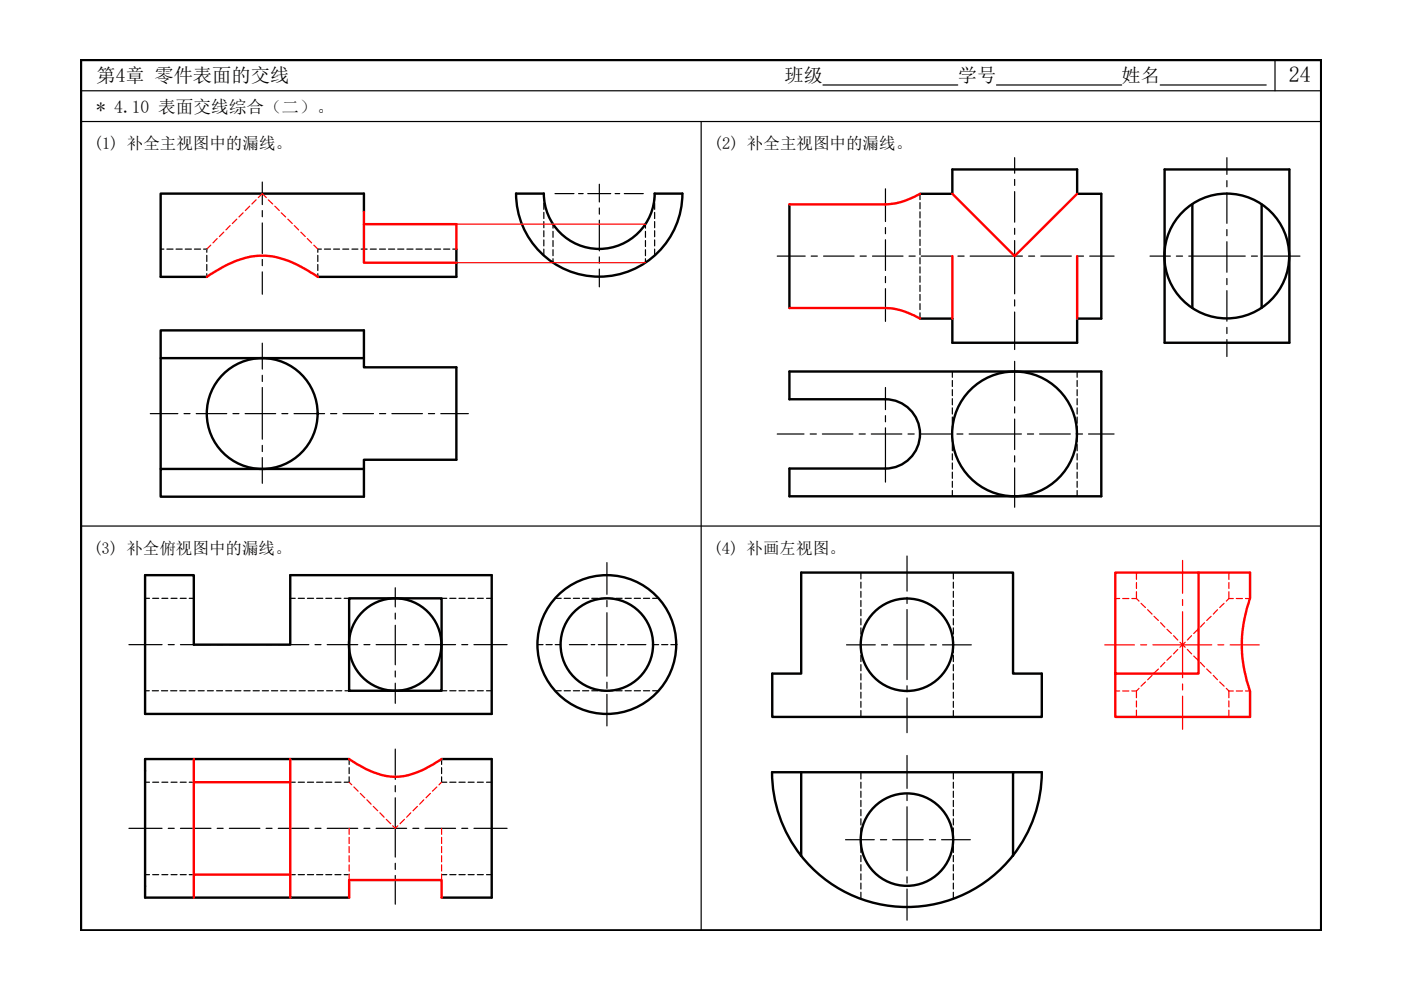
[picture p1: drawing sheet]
<svg xmlns="http://www.w3.org/2000/svg" width="297mm" height="210mm" viewBox="0 0 297 210" stroke-linecap="round" stroke-linejoin="round" font-family="sans-serif">
<defs><g id="words">
<text font-size="4.7" x="273.2" y="17.5">24</text>
<g font-size="4.1">
<text x="20.5" y="17.5">第4章 零件表面的交线</text>
<text x="166.3" y="17.5">班级</text>
<text x="203.1" y="17.5">学号</text>
<text x="237.8" y="17.5">姓名</text>
</g>
<text font-size="3.7" x="20.5" y="23.9">* 4.10 表面交线综合（二）。</text>
<g font-size="3.5">
<text x="19.9" y="31.7">(1) 补全主视图中的漏线。</text>
<text x="151.4" y="31.7">(2) 补全主视图中的漏线。</text>
<text x="19.8" y="117.4">(3) 补全俯视图中的漏线。</text>
<text x="151.3" y="117.4">(4) 补画左视图。</text>
</g>
</g></defs>
<!-- layer: 0 -->
<path d="M17.2 12.7h262.9v184.6h-262.9z" fill="none" stroke="#000" stroke-width=".51"/>
<path d="M17.2 19.2h262.9M174.5 18h28.6M211.3 18h26.5M246 18h22.5M270.3 12.7v6.5M17.2 25.8h262.9M148.7 25.8v171.5M167.4 43.3h7.3M167.4 65.3h7.3M17.2 111.5h262.9" fill="none" stroke="#000" stroke-width=".25"/>
<g fill="none" stroke="#000" stroke-width=".25">
<path d="M55.6 38.6v4.8M127.1 39.1v3.7M215.1 33.4v3.3M215.1 38v1.3M260.1 33.4v3.6M260.1 38.3v1.3M55.6 44.6v1.4M55.6 47.3v6.4M55.6 55v1.3M55.6 57.6v4.8M117.7 41h4M122.7 41h.9"/>
<path d="M124.6 41h4.9M127.1 44.1v1.3M127.1 46.7v6.5M127.1 54.5v1.3M127.1 57.1v3.7M130.4 41h1M132.4 41h4M164.8 54.3h5.9M172 54.3h1.3M174.6 54.3h6.5M182.4 54.3h1.3M185 54.3h6.5"/>
<path d="M187.7 40v7M187.7 48.2v1.4M187.7 50.8v6.5M187.7 58.6v1.3M192.7 54.3h1.3M195.3 54.3h6.5M203.1 54.3h1.3M205.7 54.3h11.1M215.1 51v11.3M215.1 40.6v6.5M215.1 48.4v1.3M218.1 54.3h1.3"/>
<path d="M220.7 54.3h6.4M228.5 54.3h1.2M231 54.3h5.2M243.8 54.3h4.3M249.4 54.3h1.3M252 54.3h12M260.1 40.9v6.5M260.1 48.7v1.3M260.1 51.3v6.4M260.1 59v1.4M265.3 54.3h1.3M267.9 54.3h7.7"/>
<path d="M55.6 72.8v5.5M55.6 79.6v1.3M187.7 61.2v6.9M215.1 63.6v1.3M215.1 66.2v7.9M215.1 76.6v8.3M260.1 61.6v6.5M260.1 69.4v1.3M260.1 72v3.6M31.9 87.7h5.8M39 87.7h1.3M41.6 87.7h6.5"/>
<path d="M49.4 87.7h1.3M52 87.7h6.4M55.6 82.2v10.9M55.6 94.4v1.3M55.6 97v5.5M59.8 87.7h1.2M62.3 87.7h6.5M70.1 87.7h1.3M72.7 87.7h6.5M80.5 87.7h1.3M83.1 87.7h6.5M90.8 87.7h1.3"/>
<path d="M93.5 87.7h5.8M164.8 92h5.7M171.8 92h1.3M174.4 92h6.4M182.1 92h1.4M184.7 92h6.5M187.7 90.7v11.5M187.7 82.2v4.7M187.7 88.1v1.3M192.5 92h1.3M195.1 92h6.5M202.9 92h1.3"/>
<path d="M205.5 92h11.1M215.1 86.3v1.3M215.1 88.8v6.5M215.1 96.6v1.3M215.1 99.2v8.4M217.8 92h1.3M220.4 92h6.5M228.2 92h1.3M230.8 92h5.4M128.7 119.3v6.7M192.3 117.9v7.4M27.3 136.7h7.1"/>
<path d="M35.7 136.7h1.2M38.3 136.7h6.4M46 136.7h1.3M48.6 136.7h6.5M56.4 136.7h1.3M59 136.7h6.5M66.8 136.7h1.3M69.4 136.7h6.4M77.2 136.7h1.2M79.7 136.7h6.5M83.8 132.6v8.4M83.8 124.6v4.1"/>
<path d="M83.8 130v1.3M87.5 136.7h1.3M90.1 136.7h6.5M97.9 136.7h1.3M100.5 136.7h7M120.7 136.7h3.8M125.3 136.7h.8M126.9 136.7h3.9M128.7 129.9v13.5M128.7 127.3v1.3M131.6 136.7h.7M133.1 136.7h3.8"/>
<path d="M179.5 136.7h6.1M186.9 136.7h1.3M189.5 136.7h6.4M192.3 129.2v14.9M192.3 126.6v1.4M197.3 136.7h1.2M199.8 136.7h6.1M83.8 142.3v1.2M83.8 144.9v4.2M83.8 158.8v6.5M128.7 144.6v1.4M128.7 147.2v6.7"/>
<path d="M192.3 145.4v1.3M192.3 148v7.3M27.3 175.6h7.1M35.7 175.6h1.2M38.3 175.6h6.4M46 175.6h1.3M48.6 175.6h6.5M56.4 175.6h1.3M59 175.6h6.5M66.8 175.6h1.3M69.4 175.6h6.4M77.2 175.6h1.2"/>
<path d="M79.7 175.6h6.5M83.8 169.1v12.6M83.8 166.6v1.3M87.5 175.6h1.3M90.1 175.6h6.5M97.9 175.6h1.3M100.5 175.6h7M179.3 178h6.1M186.7 178h1.3M189.3 178h6.4M192.3 171.1v13.5M192.3 160.2v7"/>
<path d="M192.3 168.5v1.2M197 178h1.4M199.6 178h6.1M83.8 183v1.3M83.8 185.6v6.1M192.3 185.9v1.3M192.3 188.5v6.6"/>
</g>
<g fill="none" stroke="#000" stroke-width=".51">
<path d="M246.9 35.9h26.5v36.8h-26.5zM77.2 44.9v-3.9h-43.1v17.7h9.7M96.8 52.8v5.9h-29.4M109.4 41h5.9a11.7 11.7 0 0 0 11.7 11.8 11.7 11.7 0 0 0 11.8-11.8h5.9a17.6 17.6 0 0 1-17.7 17.7 17.6 17.6 0 0 1-17.6-17.7zM167.4 43.3v22M195.1 41.1h6.8v-5.2h26.5v5.2h5.1v26.4h-5.1v5.2h-26.5v-5.2h-6.8M252.8 43.3v22M267.5 43.3v22M34.1 75.9h43.1M34.1 99.4v-29.4h43.1v7.9h19.6v19.6h-19.6v7.8h-43.1v-5.9h43.1M187.7 84.7a7.3 7.3 0 0 1 7.4 7.3 7.3 7.3 0 0 1-7.4 7.3M187.7 84.7h-20.3v-5.9h66.1v26.4h-66.1v-5.9h20.3"/>
<path d="M30.8 121.9h10.3v14.8h20.4v-14.8h42.8v29.5h-73.5zM74 126.9h19.6v19.6h-19.6zM169.9 121.4h44.9v21.4h6.1v9.2h-57.2v-9.2h6.2zM74 160.9h-43.2v29.4h43.2M93.6 160.9h10.7v29.4h-10.7M163.7 163.7a28.6 28.6 0 0 0 28.6 28.6 28.6 28.6 0 0 0 28.6-28.6h-6.1v17.7M163.7 163.7h51.1M169.9 163.7v17.7"/>
<circle cx="260.1" cy="54.3" r="13.2"/>
<circle cx="55.6" cy="87.7" r="11.7"/>
<circle cx="215.1" cy="92" r="13.2"/>
<circle cx="83.8" cy="136.7" r="9.8"/>
<circle cx="128.7" cy="136.7" r="14.7"/>
<circle cx="128.7" cy="136.7" r="9.8"/>
<circle cx="192.3" cy="136.7" r="9.8"/>
<circle cx="192.3" cy="178" r="9.8"/>
</g>
<g fill="none" stroke="#000" stroke-width=".25">
<path d="M34.1 52.8h.6M35.4 52.8h1.3M37.3 52.8h1.3M39.3 52.8h1.3M41.2 52.8h1.3M43.2 52.8h.6v.7M43.8 54.1v1.3M43.8 56.1v1.2M43.8 58v.7M67.4 54.1v1.3M67.4 56.1v1.2M67.4 58v.7"/>
<path d="M68.1 52.8h-.7v.7M68.8 52.8h1.3M70.7 52.8h1.3M72.7 52.8h1.2M74.6 52.8h1.3M76.6 52.8h1.2M78.5 52.8h1.3M80.5 52.8h1.2M82.4 52.8h1.3M84.3 52.8h1.3M86.3 52.8h1.3M88.2 52.8h1.3"/>
<path d="M90.2 52.8h1.3M92.1 52.8h1.3M94.1 52.8h1.3M96 52.8h.8M115.3 41v1.4M115.3 43.1v1.3M115.3 45v1.3M115.3 47v1.3M115.3 48.9v1.3M115.3 50.9v1.2M115.3 52.8v1.4M117.2 47.5v.9"/>
<path d="M117.2 49.1v1.2M117.2 51v1.3M117.2 52.9v1.3M117.2 54.8v.9M136.8 47.5v.9M136.8 49.1v1.2M136.8 51v1.3M136.8 52.9v1.3M136.8 54.8v.9M138.8 41v1.4M138.8 43.1v1.3M138.8 45v1.3"/>
<path d="M138.8 47v1.3M138.8 48.9v1.3M138.8 50.9v1.2M138.8 52.8v1.4M195.1 41.1v1.2M195.1 43v1.3M195.1 44.9v1.3M195.1 46.8v1.4M195.1 48.8v1.3M195.1 50.7v1.4M195.1 52.7v1.3M195.1 54.6v1.4"/>
<path d="M195.1 56.6v1.3M195.1 58.5v1.3M195.1 60.5v1.3M195.1 62.4v1.3M195.1 64.4v1.2M195.1 66.3v1.2M201.9 78.8v1.2M228.4 78.8v1.2M201.9 80.7v1.2M201.9 82.6v1.3M201.9 84.5v1.3M201.9 86.5v1.3"/>
<path d="M201.9 88.4v1.3M201.9 90.4v1.3M201.9 92.3v1.3M201.9 94.3v1.3M201.9 96.2v1.3M201.9 98.2v1.3M228.4 80.7v1.2M228.4 82.6v1.3M228.4 84.5v1.3M228.4 86.5v1.3M228.4 88.4v1.3M228.4 90.4v1.3"/>
<path d="M228.4 92.3v1.3M228.4 94.3v1.3M228.4 96.2v1.3M228.4 98.2v1.3M201.9 100.1v1.3M201.9 102.1v1.2M201.9 104v1.2M228.4 100.1v1.3M228.4 102.1v1.2M228.4 104v1.2M30.8 126.9h.9M32.4 126.9h1.2"/>
<path d="M34.3 126.9h1.3M36.3 126.9h1.2M38.2 126.9h1.3M40.1 126.9h1M61.5 126.9h1.1M63.2 126.9h1.3M65.2 126.9h1.3M67.1 126.9h1.3M69.1 126.9h1.2M71 126.9h1.3M73 126.9h1M93.6 126.9h1.1"/>
<path d="M95.4 126.9h1.3M97.3 126.9h1.3M99.3 126.9h1.2M101.2 126.9h1.3M103.2 126.9h1.1M114 136.7h1.1M115.8 136.7h1.3M117.7 126.9h1.3M117.7 136.7h1.2M119.6 126.9h1.3M121.6 126.9h1.3M123.5 126.9h1.3"/>
<path d="M125.5 126.9h1.3M127.4 126.9h2.5M130.6 126.9h1.3M132.5 126.9h1.3M134.5 126.9h1.3M136.4 126.9h1.3M138.4 126.9h1.2M138.5 136.7h1.1M140.3 136.7h1.3M142.2 136.7h1.2M182.5 121.4v1.4M182.5 123.4v1.3"/>
<path d="M182.5 125.4v1.2M182.5 127.3v1.3M182.5 129.2v1.3M182.5 131.2v1.3M182.5 133.1v1.3M182.5 135.1v1.3M182.5 137v1.3M182.5 139v1.3M202.1 121.4v1.4M202.1 123.4v1.3M202.1 125.4v1.2M202.1 127.3v1.3"/>
<path d="M202.1 129.2v1.3M202.1 131.2v1.3M202.1 133.1v1.3M202.1 135.1v1.3M202.1 137v1.3M202.1 139v1.3M30.8 146.5h.9M32.3 146.5h1.3M34.2 146.5h1.3M36.2 146.5h1.3M38.1 146.5h1.3M40.1 146.5h1.2"/>
<path d="M42 146.5h1.3M44 146.5h1.2M45.9 146.5h1.3M47.9 146.5h1.2M49.8 146.5h1.3M51.7 146.5h1.3M53.7 146.5h1.3M55.6 146.5h1.3M57.6 146.5h1.3M59.5 146.5h1.3M61.5 146.5h1.3M63.4 146.5h1.3"/>
<path d="M65.3 146.5h1.4M67.3 146.5h1.3M69.2 146.5h1.3M71.2 146.5h1.3M73.1 146.5h.9M93.6 146.5h1.1M95.4 146.5h1.3M97.3 146.5h1.3M99.3 146.5h1.2M101.2 146.5h1.3M103.2 146.5h1.1M117.7 146.5h1.3"/>
<path d="M119.6 146.5h1.3M121.6 146.5h1.3M123.5 146.5h1.3M125.5 146.5h1.3M127.4 146.5h2.5M130.6 146.5h1.3M132.5 146.5h1.3M134.5 146.5h1.3M136.4 146.5h1.3M138.4 146.5h1.2M182.5 140.9v1.3M182.5 142.9v1.3"/>
<path d="M182.5 144.8v1.3M182.5 146.8v1.2M182.5 148.7v1.3M182.5 150.7v1.3M202.1 140.9v1.3M202.1 142.9v1.3M202.1 144.8v1.3M202.1 146.8v1.2M202.1 148.7v1.3M202.1 150.7v1.3M30.8 165.8h.9M32.4 165.8h1.2"/>
<path d="M34.3 165.8h1.3M36.3 165.8h1.2M38.2 165.8h1.3M40.1 165.8h1M61.5 165.8h1.1M63.2 165.8h1.3M65.2 165.8h1.3M67.1 165.8h1.3M69.1 165.8h1.2M71 165.8h1.3M74 160.9v1.2M74 162.8v1.2"/>
<path d="M74 164.7v1.1h-1M93.6 160.9v1.2M93.6 162.8v1.2M93.6 164.7v1.1h1.1M95.4 165.8h1.3M97.3 165.8h1.3M99.3 165.8h1.2M101.2 165.8h1.3M103.2 165.8h1.1M182.5 163.7v1.5M182.5 165.8v1.3M182.5 167.8v1.3"/>
<path d="M182.5 169.7v1.3M182.5 171.6v1.4M182.5 173.6v1.3M182.5 175.5v1.4M182.5 177.5v1.3M182.5 179.4v1.3M202.1 163.7v1.5M202.1 165.8v1.3M202.1 167.8v1.3M202.1 169.7v1.3M202.1 171.6v1.4M202.1 173.6v1.3"/>
<path d="M202.1 175.5v1.4M202.1 177.5v1.3M202.1 179.4v1.3M30.8 185.4h.9M32.4 185.4h1.2M34.3 185.4h1.3M36.3 185.4h1.2M38.2 185.4h1.3M40.1 185.4h1M61.5 185.4h1.1M63.2 185.4h1.3M65.2 185.4h1.3"/>
<path d="M67.1 185.4h1.3M69.1 185.4h1.2M71 185.4h1.3M73 185.4h1M93.6 185.4h1.1M95.4 185.4h1.3M97.3 185.4h1.3M99.3 185.4h1.2M101.2 185.4h1.3M103.2 185.4h1.1M182.5 181.4v1.3M182.5 183.3v1.3"/>
<path d="M182.5 185.3v1.2M182.5 187.2v1.3M182.5 189.2v1.4M202.1 181.4v1.3M202.1 183.3v1.3M202.1 185.3v1.2M202.1 187.2v1.3M202.1 189.2v1.4"/>
</g>
<g fill="none" stroke="#f00" stroke-width=".51">
<path d="M43.8 58.7a33.9 33.9 0 0 1 8.3-4.1 15.3 15.3 0 0 1 11.8 2l3.5 2.1M77.2 44.9v10.8h19.6M77.2 47.5h19.6v5.3M195.1 41.1l-1.3 .7a14.5 14.5 0 0 1-6.1 1.5h-20.3M201.9 41.1l13.2 13.2 13.3-13.2M201.9 54.3v13.2M228.4 54.3v13.2M167.4 65.3h20.3a16.8 16.8 0 0 1 7.4 2.2M254.1 121.4h10.9v5.5a28.5 28.5 0 0 0 0 19.6v5.5h-28.5v-30.6h17.6v21.4h-17.6M41.1 165.8h20.4M41.1 160.9v29.4M61.5 160.9v29.4"/>
<path d="M74 160.9a21.5 21.5 0 0 0 8.9 3.8 16.3 16.3 0 0 0 9.5-3l1.2-.8M41.1 185.4h20.4M74 190.3v-3.7h19.6v3.7"/>
</g>
<g fill="none" stroke="#f00" stroke-width=".25">
<path d="M44.7 52l-.9 .8M46 50.6l-.8 .9M47.4 49.2l-.9 1M48.8 47.8l-.9 1M50.2 46.5l-.9 .9M51.5 45.1l-.8 .9M52.9 43.7l-.9 .9M54.3 42.4l-.9 .9M54.8 41.9l.8-.9 .9 .9M56.9 42.4l.9 .9M58.3 43.7l.9 .9M59.6 45.1l1 .9"/>
<path d="M61 46.5l1 .9M62.4 47.8l.9 1M63.8 49.2l.9 1M65.1 50.6l1 .9M66.5 52l.9 .8M96.8 47.5h40M96.8 55.7h40M250.7 118.8v7M234.2 136.7h6.3M236.5 126.9h.9M238 126.9h1.3M240 126.9h.9"/>
<path d="M240.9 126.9l.6 .6M240.9 121.4v1.4M240.9 123.5v1.3M240.9 125.5v1.4M241.8 136.7h1.3M241.9 127.9l1 .9M243.3 129.3l.9 .9M244.4 136.7h12.5M244.7 130.7l.9 .9M246.1 132l.9 1M247.4 133.4l1 .9M248.4 139.1l-1 .9"/>
<path d="M248.8 134.8l.9 .9M249.7 137.7l-.9 .9M250.2 136.2l.5 .5-.5 .5M250.7 129.7v14M250.7 127.1v1.3M251.3 136.2l-.6 .5 .6 .5M251.7 137.7l.9 .9M252.6 134.8l-.9 .9M253.1 139.1l.9 .9M254 133.4l-.9 .9M255.4 132l-.9 1M256.8 130.7l-1 .9"/>
<path d="M258.1 129.3l-.9 .9M258.2 136.7h1.3M259.5 127.9l-.9 .9M260.5 126.9l-.5 .6M260.5 121.4v1.4M260.5 123.5v1.3M260.5 125.5v1.4M260.5 126.9h1M260.8 136.7h6.2M262.1 126.9h1.3M264.1 126.9h.9M236.5 146.5h.9"/>
<path d="M238 146.5h1.3M240 146.5h.9M240.9 146.5v1.4M240.9 148.6v1.3M240.9 150.6v1.4M241.5 146l-.6 .5M242.9 144.6l-1 .9M244.2 143.2l-.9 .9M245.6 141.8l-.9 .9M247 140.4l-.9 1M250.7 145v1.3M250.7 147.6v7"/>
<path d="M254.5 140.4l.9 1M255.8 141.8l1 .9M257.2 143.2l.9 .9M258.6 144.6l.9 .9M260 146l.5 .5M260.5 146.5v1.4M260.5 148.6v1.3M260.5 150.6v1.4M260.5 146.5h1M262.1 146.5h1.3M264.1 146.5h.9M74 165.8l.6 .6"/>
<path d="M74 175.6v1.3M74 177.5v1.3M74 179.5v1.3M75 166.9l.9 .9M76.4 168.2l.9 .9M77.8 169.6l.9 .9M79.1 171l1 .9M80.5 172.3l.9 1M81.9 173.7l.9 1M83.3 175.1l.5 .5 .6-.5M85.8 173.7l-1 1M87.1 172.3l-.9 1"/>
<path d="M88.5 171l-.9 .9M89.9 169.6l-.9 .9M91.3 168.2l-1 .9M92.6 166.9l-.9 .9M93.6 165.8l-.5 .6M93.6 175.6v1.3M93.6 177.5v1.3M93.6 179.5v1.3M74 181.4v1.3M74 183.4v1.3M74 185.3v1.3M93.6 181.4v1.3"/>
<path d="M93.6 183.4v1.3M93.6 185.3v1.3"/>
</g>
<use href="#words"/>
</svg>
